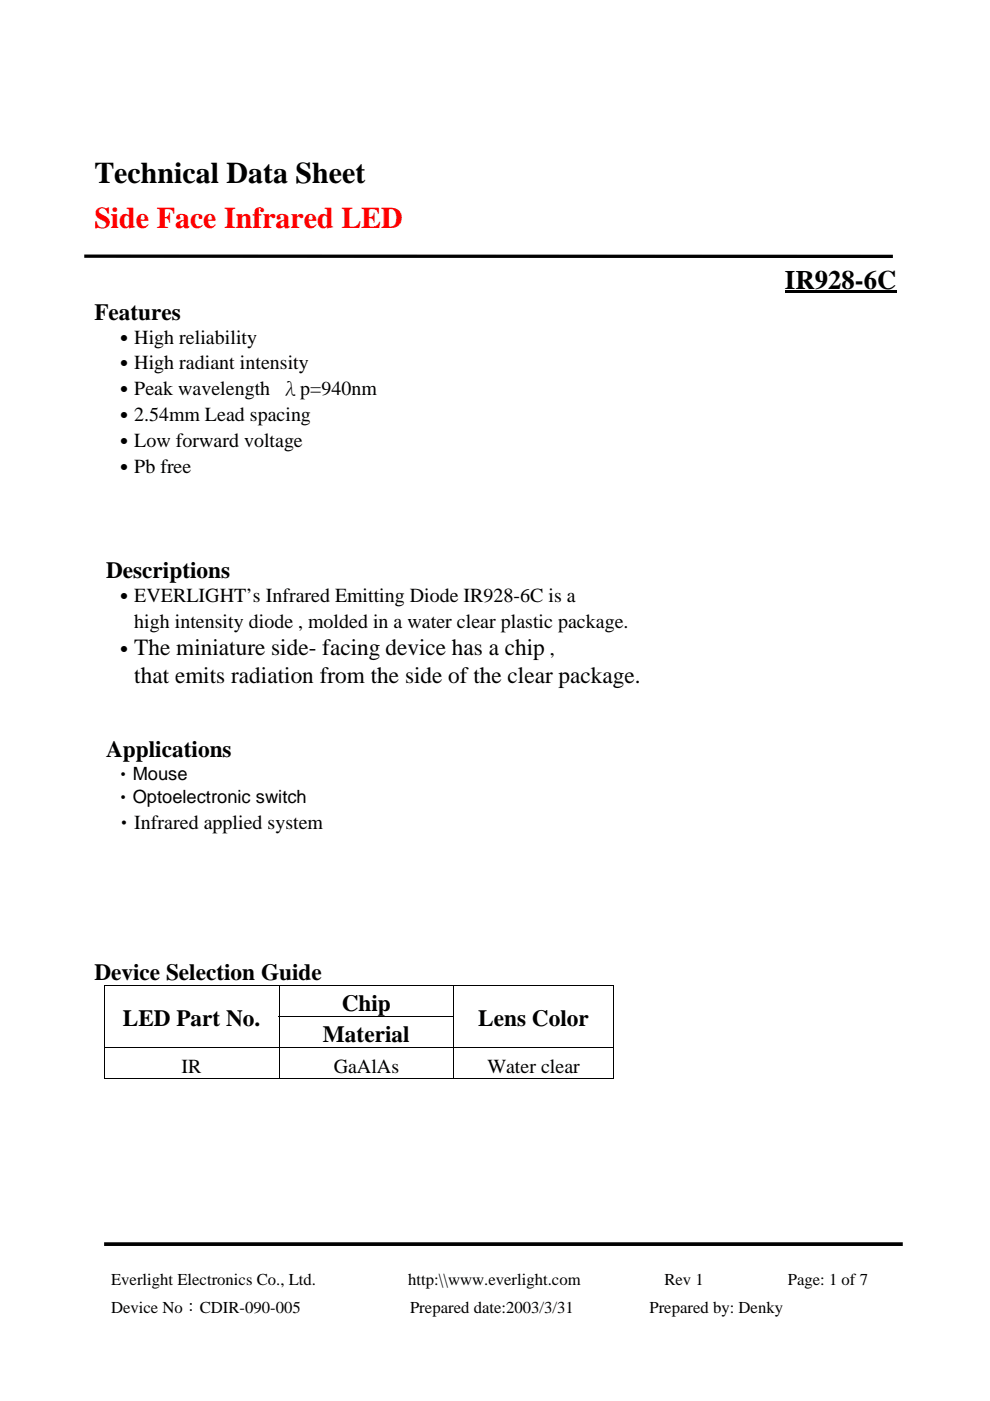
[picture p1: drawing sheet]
<svg xmlns="http://www.w3.org/2000/svg" width="210mm" height="297mm" viewBox="0 0 210 297" stroke-linecap="round" stroke-linejoin="round" font-family="sans-serif">
<defs><g id="words">
<text font-size="6.3" x="20" y="38.8">Technical Data Sheet</text>
<text font-size="6.3" fill="#f00" x="20" y="48.2">Side Face Infrared LED</text>
<text font-size="5.7" x="166.4" y="61.2">IR928-6C</text>
<g font-size="4.9">
<text x="20" y="67.8">Features</text>
<text x="22.5" y="122.6">Descriptions</text>
<text x="28.5" y="138.8">The miniature side- facing device has a chip</text>
<text x="28.5" y="144.9">that emits radiation from the side of the clear package.</text>
<text x="22.5" y="160.6">Applications</text>
<text x="20" y="207.9">Device Selection Guide</text>
<text x="72.5" y="214.4">Chip</text>
<text x="26.1" y="217.6">LED Part No.</text>
<text x="68.5" y="220.9">Material</text>
<text x="101.4" y="217.6">Lens Color</text>
</g>
<g font-size="4.2">
<text x="24.2" y="72.8">․High reliability</text>
<text x="24.2" y="78.3">․High radiant intensity</text>
<text x="24.2" y="83.8">․Peak wavelength λp=940nm</text>
<text x="24.2" y="89.3">․2.54mm Lead spacing</text>
<text x="24.2" y="94.8">․Low forward voltage</text>
<text x="24.2" y="100.4">․Pb free</text>
<text x="24.2" y="127.7">․EVERLIGHT’s Infrared Emitting Diode IR928-6C is a</text>
<text x="28.5" y="133.2">high intensity diode , molded in a water clear plastic package.</text>
<text x="24.2" y="138.8">․</text>
<text x="116.6" y="138.8">,</text>
<text x="24.2" y="175.7">‧Infrared applied system</text>
<text x="38.5" y="227.5">IR</text>
<text x="70.7" y="227.5">GaAlAs</text>
<text x="103.3" y="227.5">Water clear</text>
</g>
<g font-size="3.9">
<text x="24.2" y="165.3">‧Mouse</text>
<text x="24.2" y="170.3">‧Optoelectronic switch</text>
</g>
<g font-size="3.5">
<text x="23.6" y="272.4">Everlight Electronics Co., Ltd.</text>
<text x="86.6" y="272.4">http:\\www.everlight.com</text>
<text x="140.9" y="272.4">Rev 1</text>
<text x="167" y="272.4">Page: 1 of 7</text>
<text x="23.6" y="278.3">Device No：CDIR-090-005</text>
<text x="86.9" y="278.3">Prepared date:2003/3/31</text>
<text x="137.7" y="278.3">Prepared by: Denky</text>
</g>
</g></defs>
<path d="M22.1 263.8h169.3" fill="none" stroke="#000" stroke-width=".78" stroke-linecap="butt"/>
<path d="M166.4 61.6h23.6v.6h-23.6zM22 208.9h.2v.2h-.2zM22 215.5h.2v.1h-.2zM130 208.9h.2v.2h-.2zM130 215.5h.2v.1h-.2zM130 228.5h.2v.2h-.2z" fill="#000"/>
<g fill="none" stroke="#000" stroke-width=".21">
<path d="M22 209h108.2M22.1 209.1v6.4M22.1 215.6v6.4M59.1 215.5h37.2M59.2 209.1v6.4M59.2 215.6v6.4M96.2 209.1v6.4M96.2 215.6v6.4M130.1 209.1v6.4M130.1 215.6v6.4M22 222.1h108.2M22 228.6h37.1"/>
<path d="M22.1 222.1v6.6M59.2 222.1v6.6M59.2 228.6h36.9M96.2 222.1v6.6M96.3 228.6h33.7M130.1 222.1v6.6"/>
</g>
<path d="M17.9 54.3l171.4 .1" fill="none" stroke="#000" stroke-width=".7" stroke-linecap="butt"/>
<use href="#words"/>
</svg>
